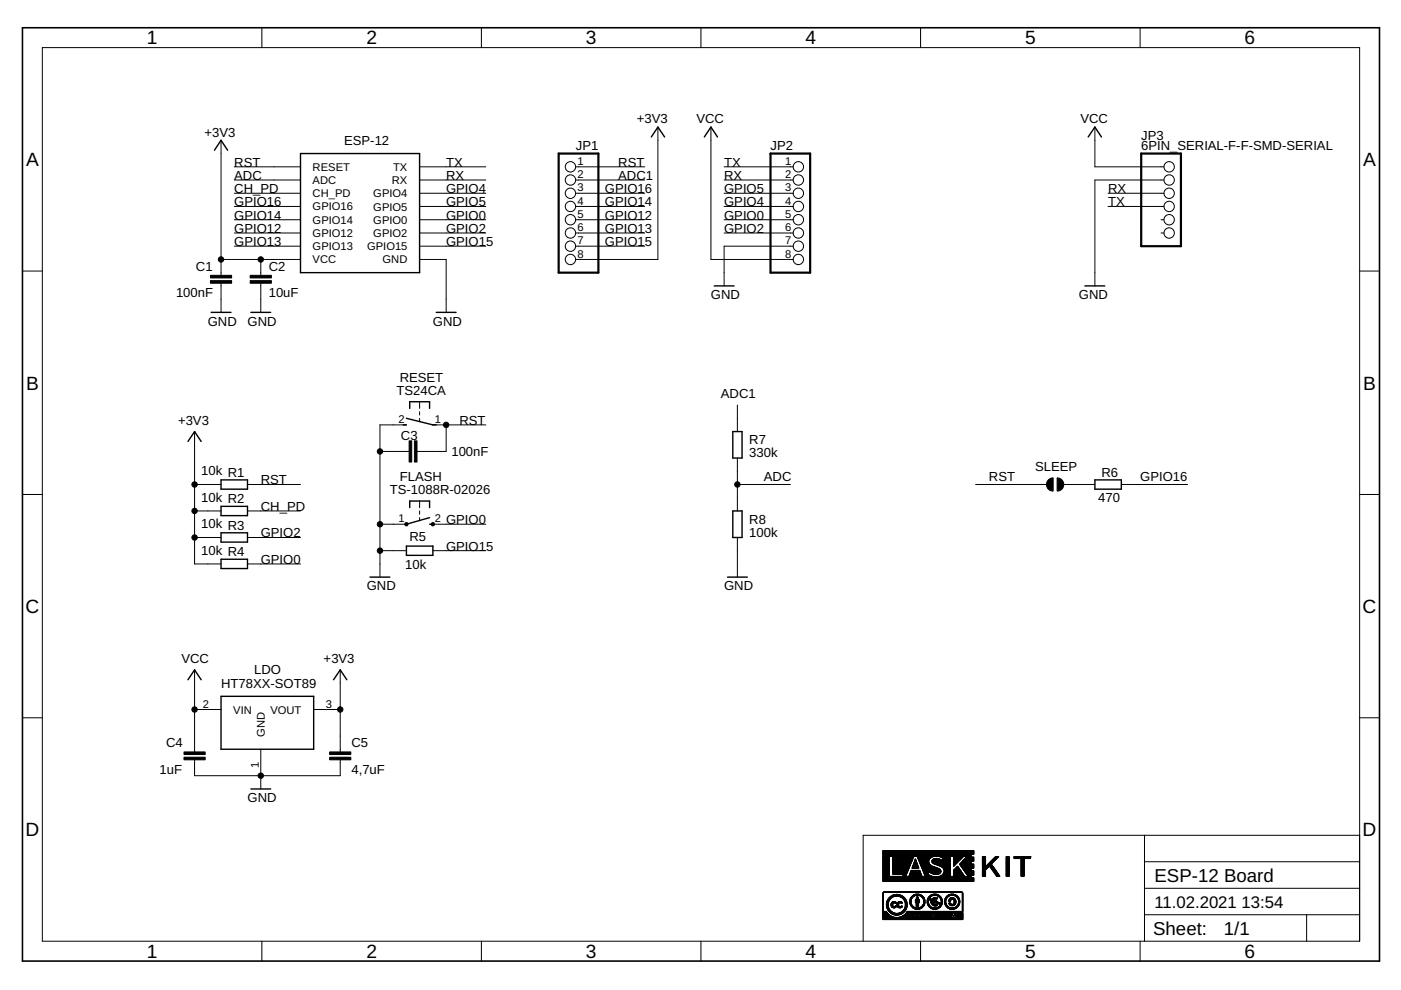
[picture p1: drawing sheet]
<svg xmlns="http://www.w3.org/2000/svg" width="297mm" height="210mm" viewBox="0 0 297 210" stroke-linecap="round" stroke-linejoin="round" font-family="sans-serif">
<defs><g id="words">
<g font-size="4.1">
<text x="31.1" y="9.4">1</text>
<text x="77.7" y="9.4">2</text>
<text x="124.2" y="9.4">3</text>
<text x="170.8" y="9.4">4</text>
<text x="217.3" y="9.4">5</text>
<text x="263.9" y="9.4">6</text>
<text x="5.5" y="35.2">A</text>
<text x="289" y="35.2">A</text>
<text x="5.5" y="82.6">B</text>
<text x="289" y="82.6">B</text>
<text x="5.4" y="130">C</text>
<text x="288.9" y="130">C</text>
<text x="5.4" y="177.3">D</text>
<text x="288.9" y="177.3">D</text>
<text x="31.1" y="203.1">1</text>
<text x="77.7" y="203.1">2</text>
<text x="124.2" y="203.1">3</text>
<text x="170.8" y="203.1">4</text>
<text x="217.3" y="203.1">5</text>
<text x="263.9" y="203.1">6</text>
</g>
<g font-size="4">
<text x="244.8" y="186.9">ESP-12 Board</text>
<text x="244.5" y="198.3">Sheet:</text>
<text x="259.5" y="198.2">1/1</text>
</g>
<g font-size="3.6">
<text x="244.8" y="192.5">11.02.2021</text>
<text x="263.2" y="192.5">13:54</text>
</g>
<g font-size="2.8">
<text x="43.4" y="29">+3V3</text>
<text x="135" y="26.1">+3V3</text>
<text x="147.7" y="26.1">VCC</text>
<text x="229.1" y="26.1">VCC</text>
<text x="242" y="29.6">JP3</text>
<text x="49.7" y="35.4">RST</text>
<text x="73" y="30.7">ESP-12</text>
<text x="94.6" y="35.4">TX</text>
<text x="122.1" y="31.9">JP1</text>
<text x="131.1" y="35.4">RST</text>
<text x="153.5" y="35.4">TX</text>
<text x="163.4" y="31.9">JP2</text>
<text x="242" y="31.7">6PIN_SERIAL-F-F-SMD-SERIAL</text>
<text x="49.7" y="38.2">ADC</text>
<text x="49.7" y="41">CH_PD</text>
<text x="94.6" y="38.2">RX</text>
<text x="94.6" y="41">GPIO4</text>
<text x="128.3" y="41">GPIO16</text>
<text x="131.1" y="38.2">ADC1</text>
<text x="153.5" y="38.2">RX</text>
<text x="153.5" y="41">GPIO5</text>
<text x="234.9" y="41">RX</text>
<text x="49.7" y="46.6">GPIO14</text>
<text x="49.7" y="43.8">GPIO16</text>
<text x="94.6" y="43.8">GPIO5</text>
<text x="94.6" y="46.6">GPIO0</text>
<text x="128.3" y="46.6">GPIO12</text>
<text x="128.3" y="43.8">GPIO14</text>
<text x="153.5" y="43.8">GPIO4</text>
<text x="153.5" y="46.6">GPIO0</text>
<text x="234.9" y="43.8">TX</text>
<text x="49.7" y="52.2">GPIO13</text>
<text x="49.7" y="49.4">GPIO12</text>
<text x="94.6" y="49.4">GPIO2</text>
<text x="94.6" y="52.2">GPIO15</text>
<text x="128.3" y="49.4">GPIO13</text>
<text x="128.3" y="52.2">GPIO15</text>
<text x="153.5" y="49.4">GPIO2</text>
<text x="41.5" y="57.4">C1</text>
<text x="57" y="57.4">C2</text>
<text x="37.3" y="63">100nF</text>
<text x="57" y="63">10uF</text>
<text x="150.7" y="63.4">GND</text>
<text x="228.8" y="63.4">GND</text>
<text x="44.1" y="69">GND</text>
<text x="52.5" y="69">GND</text>
<text x="91.8" y="69">GND</text>
<text x="84.1" y="83.8">TS24CA</text>
<text x="84.8" y="81">RESET</text>
<text x="152.8" y="84.5">ADC1</text>
<text x="37.7" y="90.1">+3V3</text>
<text x="85" y="93.2">C3</text>
<text x="97.4" y="90.1">RST</text>
<text x="158.8" y="94.2">R7</text>
<text x="42.7" y="100.8">10k R1</text>
<text x="95.7" y="96.7">100nF</text>
<text x="158.9" y="97">330k</text>
<text x="219.5" y="99.9">SLEEP</text>
<text x="233.5" y="101.1">R6</text>
<text x="42.7" y="106.4">10k R2</text>
<text x="55.3" y="102.7">RST</text>
<text x="82.7" y="104.8">TS-1088R-02026</text>
<text x="84.8" y="102">FLASH</text>
<text x="162" y="102">ADC</text>
<text x="209.7" y="102">RST</text>
<text x="232.8" y="106.4">470</text>
<text x="241.8" y="102">GPIO16</text>
<text x="42.7" y="112">10k R3</text>
<text x="55.3" y="114">GPIO2</text>
<text x="55.3" y="108.3">CH_PD</text>
<text x="94.6" y="111.1">GPIO0</text>
<text x="158.8" y="111">R8</text>
<text x="158.9" y="113.8">100k</text>
<text x="42.7" y="117.6">10k R4</text>
<text x="55.3" y="119.6">GPIO0</text>
<text x="86.8" y="114.8">R5</text>
<text x="94.6" y="116.8">GPIO15</text>
<text x="77.7" y="125.2">GND</text>
<text x="85.9" y="120.7">10k</text>
<text x="153.5" y="125.2">GND</text>
<text x="38.4" y="140.6">VCC</text>
<text x="53.9" y="143">LDO</text>
<text x="68.6" y="140.6">+3V3</text>
<text x="46.9" y="145.8">HT78XX-SOT89</text>
<text x="35.2" y="158.4">C4</text>
<text x="74.5" y="158.4">C5</text>
<text x="33.8" y="164.1">1uF</text>
<text x="74.5" y="164.1">4,7uF</text>
<text x="52.5" y="170.1">GND</text>
</g>
<g font-size="2.4">
<text x="122.4" y="35">1</text>
<text x="166.5" y="35">1</text>
<text x="66.3" y="36.2">RESET</text>
<text x="66.3" y="39">ADC</text>
<text x="66.3" y="41.8">CH_PD</text>
<text x="79.2" y="41.8">GPIO4</text>
<text x="83.1" y="39">RX</text>
<text x="83.3" y="36.2">TX</text>
<text x="122.4" y="37.8">2</text>
<text x="122.4" y="40.6">3</text>
<text x="166.5" y="37.8">2</text>
<text x="166.5" y="40.6">3</text>
<text x="66.3" y="44.6">GPIO16</text>
<text x="66.3" y="47.4">GPIO14</text>
<text x="79.2" y="47.4">GPIO0</text>
<text x="79.2" y="44.6">GPIO5</text>
<text x="122.4" y="43.4">4</text>
<text x="122.4" y="46.2">5</text>
<text x="166.5" y="43.4">4</text>
<text x="166.5" y="46.2">5</text>
<text x="66.3" y="50.2">GPIO12</text>
<text x="66.3" y="53">GPIO13</text>
<text x="77.8" y="53.1">GPIO15</text>
<text x="79.2" y="50.2">GPIO2</text>
<text x="122.4" y="49">6</text>
<text x="122.4" y="51.8">7</text>
<text x="166.5" y="49">6</text>
<text x="166.5" y="51.8">7</text>
<text x="66.3" y="55.9">VCC</text>
<text x="81.1" y="55.9">GND</text>
<text x="122.4" y="54.6">8</text>
<text x="166.5" y="54.6">8</text>
<text x="84.5" y="89.7">2</text>
<text x="92.2" y="89.7">1</text>
<text x="84.5" y="110.8">1</text>
<text x="92.2" y="110.8">2</text>
<text x="43" y="150">2</text>
<text x="49.4" y="151.3">VIN</text>
<text x="57.3" y="151.3">VOUT</text>
<text x="69.1" y="150">3</text>
<text x="56.1" y="156.3" transform="rotate(-90 56.1 156.3)">GND</text>
<text x="54.9" y="162.8" transform="rotate(-90 54.9 162.8)">1</text>
</g>
</g></defs>
<g fill="#000" stroke="#000" stroke-width=".21">
<path d="M44.6 59.5h4.5v.5h-4.5zM44.6 58.4h4.5v.5h-4.5zM53 59.5h4.5v.5h-4.5zM53 58.4h4.5v.5h-4.5zM86.7 93.5h.6v4.5h-.6zM87.9 93.5h.5v4.5h-.5zM39 159.4h4.5v.6h-4.5zM69.9 159.4h4.5v.6h-4.5zM39 160.5h4.5v.6h-4.5zM69.9 160.5h4.5v.6h-4.5zM187.2 194.9h17zM187.2 194.8l17 .1z"/>
<path d="M187.2 194.8h17zM187.2 194.7l17 .1zM187.2 194.7h17zM187.2 194.6l17 .1zM187.2 194.6h6.4zM187.2 194.5l6.4 .1zM187.2 194.5h2.6zM187.2 194.4l2.3 .1zM187.2 194.4h2.2zM187.2 194.4h2.1zM187.2 194.3l2 .1zM187.2 194.3h1.9z"/>
<path d="M187.2 194.2l1.8 .1zM187.2 194.2h1.7zM187.2 194.1l1.6 .1zM187.2 194.1h1.6zM187.2 194.1h1.5zM187.2 194l1.5 .1zM187.2 194h1.4zM187.2 194h1.3zM187.2 193.9l1.3 .1zM187.2 193.9h1.2zM187.2 193.8l1.2 .1zM187.2 193.8h1.2z"/>
<path d="M187.2 193.7l1.1 .1zM187.2 193.7h1.1zM187.2 193.7h1zM187.2 193.6l1 .1zM187.2 193.6h1zM187.2 193.5l.9 .1zM187.2 193.5h.9zM187.2 193.4l.9 .1zM187.2 193.4h.8zM187.2 193.3l.8 .1zM187.2 193.3h.7zM187.2 193.2l.7 .1z"/>
<path d="M187.2 193.2h.1zM187.2 193.1l.1 .1zM187.2 193.1h.1zM187.2 193l.1 .1zM187.2 193h.1zM187.2 192.9l.1 .1zM187.2 192.9h.1zM187.2 192.8l.1 .1zM187.2 192.8h.1zM187.2 192.7l.1 .1zM187.2 192.7h.1zM187.2 192.6l.1 .1z"/>
<path d="M187.2 192.6h.1zM187.2 192.5l.1 .1zM187.2 192.5h.1zM187.2 192.4l.1 .1zM187.2 192.4h.1zM187.2 192.3l.1 .1zM187.2 192.3h.1zM187.2 192.2l.1 .1zM187.2 192.2h.1zM187.2 192.1l.1 .1zM187.2 192.1h.1zM187.2 192l.1 .1z"/>
<path d="M187.2 192h.1zM187.2 191.9l.1 .1zM187.2 191.9h.1zM187.2 191.8l.1 .1zM187.2 191.8h.1zM187.2 191.7l.1 .1zM187.2 191.7h.1zM187.2 191.6l.1 .1zM187.2 191.6h.1zM187.2 191.5l.1 .1zM187.2 191.5h.1zM187.2 191.4l.1 .1z"/>
<path d="M187.2 191.4h.1zM187.2 191.3l.1 .1zM187.2 191.3h.1zM187.2 191.2l.1 .1zM187.2 191.2h.1zM187.2 191.1l.1 .1zM187.2 191.1h.1zM187.2 191l.1 .1zM187.2 191h.1zM187.2 190.9l.1 .1zM187.2 190.9h.1zM187.2 190.8l.1 .1z"/>
<path d="M187.2 190.8h.1zM187.2 190.7l.1 .1zM187.2 190.7h.1zM187.2 190.6l.1 .1zM187.2 190.6h.1zM187.2 190.5l.1 .1zM187.2 190.5h.1zM187.2 190.4l.1 .1zM187.2 190.4h.1zM187.2 190.3l.1 .1zM187.2 190.3h.1zM187.2 190.2l.1 .1z"/>
<path d="M187.2 190.2h.1zM187.2 190.1l.1 .1zM187.2 190.1h.1zM187.2 190l.1 .1zM187.2 190h.1zM187.2 189.9l.1 .1zM187.2 189.9h.1zM187.2 189.8l.1 .1zM187.2 189.8h.1zM187.2 189.7l.1 .1zM187.2 189.7h.1zM187.2 189.6l.1 .1z"/>
<path d="M187.2 189.6h.1zM187.2 189.5l.1 .1zM187.2 189.5h.1zM187.2 189.4l.1 .1zM187.2 189.4h.1zM187.2 189.3l.1 .1zM187.2 186.9h19.3zM187.2 186.8h19.3zM187.2 186.7h19.3zM187.2 186.6l19.3 .1zM187.2 186.6h19.3zM187.2 186.5l19.3 .1z"/>
<path d="M187.2 186.5h19.3zM187.2 186.4l19.3 .1zM187.2 186.4h19.3zM187.2 186.3l19.3 .1zM187.2 186.2l19.3 .1zM187.2 186.2h19.3zM187.2 186.1l19.3 .1zM187.2 186.1h18.8zM187.2 185.8h10.6zM187.2 185.8h1.4zM187.2 185.7h1.4zM187.2 185.6l1.4 .1z"/>
<path d="M187.2 185.6h1.4zM187.2 185.5l1.4 .1zM187.2 185.5h1.4zM187.2 185.4l1.4 .1zM187.2 185.4h1.4zM187.2 185.3l1.4 .1zM187.2 185.3h1.4zM187.2 185.2h1.4zM187.2 185.1l1.4 .1zM187.2 185.1h1.4zM187.2 185l1.4 .1zM187.2 185h1.4z"/>
<path d="M187.2 184.9l1.4 .1zM187.2 184.9h1.4zM187.2 184.8h1.4zM187.2 184.7h1.4zM187.2 184.6l1.4 .1zM187.2 184.6h1.4zM187.2 184.5l1.4 .1zM187.2 184.5h1.4zM187.2 184.4l1.4 .1zM187.2 184.4h1.4zM187.2 184.3l1.4 .1zM187.2 184.3h1.4z"/>
<path d="M187.2 184.2h1.4zM187.2 184.1l1.4 .1zM187.2 184.1h1.4zM187.2 184l1.4 .1zM187.2 184h1.4zM187.2 183.9l1.4 .1zM187.2 183.9h1.4zM187.2 183.8l1.4 .1zM187.2 183.8h1.4zM187.2 183.7h1.4zM187.2 183.6l1.4 .1zM187.2 183.6h1.4z"/>
<path d="M187.2 183.5l1.4 .1zM187.2 183.5h1.4zM187.2 183.4l1.4 .1zM187.2 183.4h1.4zM187.2 183.3l1.4 .1zM187.2 183.3h1.4zM187.2 183.2h1.4zM187.2 183.1h1.4zM187.2 183l1.4 .1zM187.2 183h1.4zM187.2 182.9l1.4 .1zM187.2 182.9h1.4z"/>
<path d="M187.2 182.8l1.4 .1zM187.2 182.8h1.4zM187.2 182.7l1.4 .1zM187.2 182.6l1.4 .1zM187.2 182.6h1.4zM187.2 182.5l1.4 .1zM187.2 182.5h1.4zM187.2 182.4l1.4 .1zM187.2 182.4h1.4zM187.2 182.3l1.4 .1zM187.2 182.3h1.4zM187.2 182.2h1.4z"/>
<path d="M187.2 182.1h1.4zM187.2 182h1.4zM187.2 181.9l1.4 .1zM187.2 181.9h1.4zM187.2 181.8l1.4 .1zM187.2 181.8h1.4zM187.2 181.7l1.4 .1zM187.2 181.7h1.4zM187.2 181.6l1.4 .1zM187.2 181.2h18.8zM187.2 181.1h19.3zM187.2 181h19.3z"/>
<path d="M187.2 180.9l19.3 .1zM187.2 180.9h19.3zM187.2 180.8l19.3 .1zM187.2 180.8h19.3zM187.2 180.7l19.3 .1zM187.2 180.7h19.3zM187.2 180.6l19.3 .1zM187.2 180.6h19.3zM187.2 180.5l19.3 .1zM187.2 180.4l19.3 .1zM187.2 180.4h19.3zM187.2 180.3l19.3 .1z"/>
<path d="M187.2 186l18.7 .1zM187.2 186h18.7zM187.2 185.9h18.7zM187.2 185.9h11.1zM187.2 181.5l10.9 .1zM187.2 181.5h18.7zM187.2 181.4l18.7 .1zM187.2 181.4h18.7zM187.2 181.3l18.7 .1zM187.2 181.3h18.7zM187.2 181.2l18.7 .1zM187.2 194.9l16.9 .1z"/>
<path d="M187.2 189.3h.1zM187.2 189.2l.1 .1zM187.3 189.2h.1zM187.3 189.1l16.8 .1zM187.3 189.1h16.7zM187.4 189.1h16.5zM187.9 192.1h.4zM187.9 192l.4 .1zM187.9 192h.4zM187.9 191.9l.4 .1zM187.9 191.9h.4zM187.9 191.8l.4 .1z"/>
<path d="M187.9 191.8h.4zM187.9 191.7l.4 .1zM187.9 191.7h.4zM187.9 191.6l.4 .1zM187.9 191.6h.4zM187.9 191.5l.4 .1zM187.9 191.5h.4zM188 192.3h.4zM188 192.2l.4 .1zM188 192.2h.4zM188 192.1l.4 .1zM188 191.5h.4z"/>
<path d="M188 191.4l.4 .1zM188 191.4h.4zM188 191.3l.4 .1zM188 191.3h.4zM188 192.5h.4zM188 192.4l.4 .1zM188 192.4h.4zM188 192.3l.4 .1zM188 191.2l.4 .1zM188 191.2h.4zM188 191.1l.4 .1zM188.1 192.6h.4z"/>
<path d="M188.1 192.5l.3 .1zM188.1 191.1h.3zM188.1 191l.4 .1zM188.1 192.7h.4zM188.1 192.6l.4 .1zM188.1 191h.4zM188.1 190.9l.4 .1zM188.1 190.9h.4zM188.2 192.8h.4zM188.2 192.7l.4 .1zM188.2 190.9h.4zM188.2 190.8l.4 .1z"/>
<path d="M188.2 192.8l.5 .1zM188.2 190.8h.4zM188.2 190.7l.5 .1zM188.2 192.9l.5 .1zM188.2 192.9h.5zM188.2 190.7h.5zM188.3 193h.4zM188.3 190.6l.4 .1zM188.3 190.6h.4zM188.3 193.1h.5zM188.3 193l.5 .1zM188.3 190.6h.5z"/>
<path d="M188.4 193.1h.5zM188.4 190.5l.4 .1zM188.4 190.5h.5zM188.4 193.1l.5 .1zM188.4 190.4l.5 .1zM188.4 193.2h.6zM188.4 190.4h.6zM188.5 193.2l.5 .1zM188.5 190.4h.5zM188.5 193.3h.6zM188.5 190.3l.6 .1zM188.6 193.4h.6z"/>
<path d="M188.6 193.3l.5 .1zM188.6 190.3h.5zM188.6 190.2l.6 .1zM188.7 193.4h.6zM188.7 190.2h.6zM188.7 193.4l.6 .1zM188.7 193.5h.7zM188.7 190.1l.7 .1zM188.8 193.5l.7 .1zM188.8 190.1h.7zM188.8 193.6h.9zM188.8 190l.9 .1z"/>
<path d="M188.9 193.6l1 .1zM188.9 192l.4 .1zM188.9 192h.4zM188.9 191.9l.4 .1zM188.9 191.9h.4zM188.9 191.8l.4 .1zM188.9 191.8h.4zM188.9 191.7l.4 .1zM188.9 191.7h.4zM188.9 191.6l.4 .1zM188.9 191.6h.4zM188.9 190h1.1z"/>
<path d="M188.9 193.7h2.4zM188.9 189.9l2.4 .1zM189 192.1l.4 .1zM189 192.1h.3zM189 191.5l.3 .1zM189 191.5h.3zM189 191.5h.4zM189 192.2l1.1 .1zM189 192.2h.4zM189 191.4l.5 .1zM189 193.7h2.3zM189 189.9h2.3z"/>
<path d="M189 192.3h1zM189 191.4h1.1zM189 191.3l1 .1zM189.1 193.7l2.1 .1zM189.1 189.9h2.1zM189.1 192.3h.9zM189.1 191.3h.9zM189.1 192.3l.8 .1zM189.1 193.8h2zM189.1 189.8l2 .1zM189.2 192.4h.7zM189.2 191.2l.7 .1z"/>
<path d="M189.2 181.6l4.6 .1zM189.2 191.2h.7zM189.2 193.8l1.8 .1zM189.2 189.8h1.8zM189.2 185.3h3.1zM189.2 185.2h3.1zM189.2 185.1l3.1 .1zM189.2 185.1h3.1zM189.2 185l3.1 .1zM189.2 184.8h3.2zM189.2 184.7h3.3zM189.2 184.6l3.3 .1z"/>
<path d="M189.2 184.6h3.3zM189.2 184.5l3.3 .1zM189.2 184.5h3.3zM189.2 184.4l3.4 .1zM189.2 184.4h3.4zM189.2 184.3l3.5 .1zM189.2 184.3h3.5zM189.2 184.2h3.5zM189.2 184.1l3.5 .1zM189.2 184.1h3.5zM189.2 184l3.6 .1zM189.2 184h3.6z"/>
<path d="M189.2 183.9l3.6 .1zM189.2 183.9h3.6zM189.2 183.8l3.6 .1zM189.2 183.8h3.7zM189.2 183.7h3.7zM189.2 183.6l3.7 .1zM189.2 183.5h3.8zM189.2 183.4l3.8 .1zM189.2 183.4h3.8zM189.2 183.3l3.8 .1zM189.2 183.3h3.8zM189.2 183.2h3.9z"/>
<path d="M189.2 183.1h3.9zM189.2 183l4 .1zM189.2 183h4zM189.2 182.9l4 .1zM189.2 182.9h4zM189.2 182.8l4.1 .1zM189.2 182.8h4.1zM189.2 182.7l4.1 .1zM189.2 182.6l4.1 .1zM189.2 182.6h4.1zM189.2 182.5l4.2 .1zM189.2 182.5h4.2z"/>
<path d="M189.2 182.4l4.2 .1zM189.2 182.4h4.2zM189.2 182.3l4.2 .1zM189.2 182.3h4.3zM189.2 182.2h4.3zM189.2 182.1h4.3zM189.2 182h4.4zM189.2 181.9l4.4 .1zM189.2 181.9h4.4zM189.2 181.7l4.5 .1zM189.2 181.7h4.5zM189.3 192.4l.5 .1z"/>
<path d="M189.3 185.3l2.9 .1zM189.3 185h3.1zM189.3 184.9l3.1 .1zM189.3 184.9h3.1zM189.3 183.6h3.6zM189.3 183.5l3.6 .1zM189.3 181.8l4.4 .1zM189.3 181.8h4.4zM189.3 191.2h.5zM189.3 193.9h1.6zM189.4 189.7l1.5 .1zM189.4 192.5h.3z"/>
<path d="M189.4 193.9l1.4 .1zM189.5 189.7h1.3zM189.6 194h1zM189.7 191.4l.4 .1zM189.7 189.7h.9zM189.7 192.2h.4zM189.7 191.5h.3zM189.8 192.1l.2 .1zM189.8 192.1h.2zM189.8 191.5h.1zM189.8 194h.6zM190 189.6l.3 .1z"/>
<path d="M190.2 192h.3zM190.2 191.9l.3 .1zM190.2 191.9h.3zM190.2 191.8l.3 .1zM190.2 191.8h.3zM190.2 191.7l.3 .1zM190.2 191.7h.3zM190.2 191.6l.3 .1zM190.2 192.1h.4zM190.2 192l.4 .1zM190.2 191.6h.3zM190.2 191.5l.4 .1z"/>
<path d="M190.2 191.5h.4zM190.2 192.2h.5zM190.2 192.1l.4 .1zM190.2 191.4l.5 .1zM190.3 192.3h1zM190.3 192.2l1 .1zM190.3 191.4h1zM190.3 190h1.1zM190.3 191.3l1 .1zM190.4 193.6l1 .1zM190.4 192.3l.8 .1zM190.4 191.3h.9z"/>
<path d="M190.4 191.2l.8 .1zM190.5 192.4h.6zM190.5 194.5h3.1zM190.5 191.2h.6zM190.5 192.4l.6 .1zM190.6 191.2h.5zM190.6 190l.8 .1zM190.6 193.6h.8zM190.7 194.4l2.9 .1zM190.7 192.5h.2zM190.7 190.1h.8zM190.8 193.5l.7 .1z"/>
<path d="M190.8 193.5h.8zM190.8 190.1l.8 .1zM190.9 194.4h2.7zM190.9 193.4l.7 .1zM190.9 190.2h.7zM191 192.2h.3zM191 191.4l.3 .1zM191 194.4h2.6zM191 193.4h.6zM191 191.5h.3zM191 190.2h.6zM191.1 192.1l.2 .1z"/>
<path d="M191.1 191.5h.1zM191.1 194.3l2.5 .1zM191.1 193.4h.6zM191.1 192.1h.2zM191.1 190.2l.6 .1zM191.1 190.3h.6zM191.2 193.3l.5 .1zM191.2 194.3h2.4zM191.2 193.3h.6zM191.2 190.3l.6 .1zM191.3 193.2l.5 .1zM191.3 190.4h.5z"/>
<path d="M191.3 194.2l2.3 .1zM191.3 193.2h.6zM191.3 190.4h.6zM191.3 194.2h2.3zM191.3 190.4l.6 .1zM191.4 193.1l.5 .1zM191.4 194.1l2.2 .1zM191.4 193.1h.5zM191.4 190.5h.5zM191.4 185.6l.7 .1zM191.4 185.6h.7zM191.5 185.8h.5z"/>
<path d="M191.5 185.7h.5zM191.5 185.5l.7 .1zM191.5 185.5h.7zM191.5 185.4l.7 .1zM191.5 185.4h.7zM191.5 193.1h.4zM191.5 190.6h.5zM191.5 190.5l.4 .1zM191.5 194.1h2.1zM191.5 193l.5 .1zM191.5 193h.5zM191.6 194.1h2z"/>
<path d="M191.6 192.9l.4 .1zM191.6 190.6l.4 .1zM191.6 192.9h.5zM191.6 190.7h.5zM191.6 194l2 .1zM191.6 192.8l.5 .1zM191.6 190.8h.5zM191.6 190.7l.5 .1zM191.7 194h1.9zM191.7 192.8h.4zM191.7 190.8l.4 .1zM191.7 192.7l.5 .1z"/>
<path d="M191.7 192.7h.5zM191.7 190.9h.5zM191.8 193.9l1.8 .1zM191.8 192.6l.4 .1zM191.8 192.6h.4zM191.8 191h.4zM191.8 190.9l.4 .1zM191.8 192.5l.4 .1zM191.8 191.1h.4zM191.8 191l.4 .1zM191.9 193.9h1.7zM191.9 192.5h.3z"/>
<path d="M191.9 192.4l.3 .1zM191.9 192.4h.4zM191.9 191.2h.4zM191.9 191.2h.3zM191.9 191.1l.3 .1zM191.9 193.8l1.7 .1zM191.9 192.3l.4 .1zM191.9 192.3h.4zM191.9 192.2l.4 .1zM191.9 191.4h.4zM191.9 191.3l.4 .1zM191.9 191.3h.4z"/>
<path d="M191.9 191.2l.4 .1zM191.9 193.8h1.7zM191.9 192.2h.4zM191.9 192.1l.4 .1zM191.9 192.1h.4zM191.9 192l.4 .1zM191.9 192h.4zM191.9 191.9l.4 .1zM191.9 191.9h.4zM191.9 191.8l.4 .1zM191.9 191.8h.4zM191.9 191.7l.4 .1z"/>
<path d="M191.9 191.7h.4zM191.9 191.6l.4 .1zM191.9 191.6h.4zM191.9 191.5l.4 .1zM191.9 191.5h.4zM191.9 191.4l.4 .1zM192 193.7l1.6 .1zM192 193.7h1.6zM192.1 193.6l12 .1zM192.1 193.6h12zM192.2 193.5l11.9 .1zM192.2 193.5h11.9z"/>
<path d="M192.2 193.4l11.9 .1zM192.2 193.4h11.9zM192.3 193.4h11.8zM192.3 193.3l11.8 .1zM192.3 193.3h11.8zM192.3 193.2l11.8 .1zM192.7 185.8h2.8zM192.7 185.7h2.7zM192.8 185.6l2.6 .1zM192.8 185.6h2.6zM192.8 185.5l2.6 .1zM192.8 185.5h2.6z"/>
<path d="M192.8 185.4l2.6 .1zM192.8 185.4h2.5zM192.9 191.4h.3zM192.9 191.3l.3 .1zM192.9 191.3h.3zM192.9 191.2l.3 .1zM192.9 191.2h.3zM192.9 191.1l.3 .1zM192.9 191.1h.3zM192.9 191l.3 .1zM192.9 191h.3zM192.9 190.9l.3 .1z"/>
<path d="M192.9 185.3l2.4 .1zM192.9 185.3h2.4zM192.9 191.6h.3zM192.9 191.5l.3 .1zM192.9 191.5h.3zM192.9 191.4l.3 .1zM192.9 190.9h.3zM192.9 190.8l.3 .1zM192.9 190.8h.3zM192.9 190.7l.3 .1zM192.9 185.2h2.4zM192.9 185.1l2.4 .1z"/>
<path d="M192.9 185.1h2.3zM193 191.7h.3zM193 191.6l.3 .1zM193 190.7h.2zM193 190.6l.3 .1zM193 190.6h.3zM193 191.8h.3zM193 191.7l.3 .1zM193 190.5l.3 .1zM193 190.5h.3zM193 185l2.2 .1zM193 185h2.2z"/>
<path d="M193 184.9l2.2 .1zM193 191.9h.4zM193 191.8l.3 .1zM193 190.4l.3 .1zM193 190.4h.4zM193 184.9h2.2zM193.1 184.8h2zM193.1 192h.3zM193.1 191.9l.3 .1zM193.1 190.4h.3zM193.1 184.7h2zM193.1 184.6l2 .1z"/>
<path d="M193.1 192h.4zM193.1 190.3l.3 .1zM193.1 190.3h.4zM193.2 192.1h.3zM193.2 192l.3 .1zM193.2 190.2l.3 .1zM193.2 184.6h1.8zM193.2 184.5l1.8 .1zM193.2 192.1l.4 .1zM193.2 190.2h.3zM193.2 190.2h.4zM193.3 192.2h.3z"/>
<path d="M193.3 190.1l.3 .1zM193.3 192.2l.4 .1zM193.3 190.1h.4zM193.3 192.3h.4zM193.3 190l.5 .1zM193.3 184l1.5 .1zM193.4 192.3h.4zM193.4 190h.4zM193.4 184h1.4zM193.4 183.9l1.4 .1zM193.4 192.3l.4 .1zM193.4 189.9l.5 .1z"/>
<path d="M193.4 183.9h1.4zM193.4 183.8l1.4 .1zM193.4 183.8h1.3zM193.5 192.4h.4zM193.5 189.9h.5zM193.5 192.4l.5 .1zM193.5 189.9h.6zM193.5 183.7h1.2zM193.5 183.6l1.2 .1zM193.5 183.6h1.1zM193.5 192.5h.7zM193.5 183.5l1.1 .1z"/>
<path d="M193.5 183.5h1.1zM193.6 189.8l.7 .1zM193.6 192.5l1.8 .1zM193.6 189.8h1.7zM193.6 183.4l1 .1zM193.6 183.4h1zM193.6 183.3l.9 .1zM193.7 192.6h1.6zM193.7 183.3h.8zM193.7 183.2h.8zM193.7 189.7l1.6 .1zM193.7 183.1h.8z"/>
<path d="M193.7 183l.7 .1zM193.8 183h.6zM193.8 182.9l.6 .1zM193.8 194.4h.3zM193.8 194.3l.3 .1zM193.8 194.3h.3zM193.8 194.2l.3 .1zM193.8 194h.3zM193.8 193.9l.3 .1zM193.8 193.9h.2zM193.8 189.7h1.4zM193.8 182.9h.6z"/>
<path d="M193.8 192.6l1.4 .1zM193.8 182.8l.6 .1zM193.8 182.8h.6zM193.8 182.7l.5 .1zM193.9 189.7h1.2zM193.9 182.6l.4 .1zM193.9 182.6h.4zM193.9 182.5l.4 .1zM193.9 192.7h1.2zM193.9 182.5h.4zM193.9 182.4l.4 .1zM193.9 182.4h.3z"/>
<path d="M194 189.6l1 .1zM194 182.3l.2 .1zM194 182.3h.2zM194 182.2h.2zM194 192.7l1 .1zM194.1 193.7h.3zM194.1 191.4h.8zM194.1 191.3l.8 .1zM194.1 191.3h.8zM194.1 191.2l.8 .1zM194.1 191.2h.8zM194.1 191.1l.8 .1z"/>
<path d="M194.1 191.1h.8zM194.1 191l.8 .1zM194.1 191h.8zM194.1 190.9l.8 .1zM194.1 190.9h.8zM194.1 190.8l.8 .1zM194.1 190.8h.8zM194.1 190.7l.8 .1zM194.1 190.7h.8zM194.1 190.6l.7 .1zM194.1 189.6h.7zM194.2 194.6h.5z"/>
<path d="M194.2 192.8h.6zM194.2 193.7h.2zM194.2 192.2h.6zM194.2 192.1l.6 .1zM194.2 192.1h.6zM194.2 192l.6 .1zM194.2 192h.6zM194.2 191.9l.6 .1zM194.2 191.9h.6zM194.2 191.8l.6 .1zM194.2 191.8h.6zM194.2 191.7l.6 .1z"/>
<path d="M194.2 191.7h.6zM194.2 191.6l.6 .1zM194.2 191.6h.6zM194.2 191.5l.6 .1zM194.2 191.5h.6zM194.2 191.4l.6 .1zM194.3 194.1h.3zM194.3 193.7l.1 .1zM194.3 190.4h.4zM194.3 190.3l.4 .1zM194.3 190.3h.4zM194.3 190.2l.4 .1z"/>
<path d="M194.3 194.5l.4 .1zM194.3 194.5h.4zM194.3 194.1l.4 .1zM194.3 194l.3 .1zM194.3 194h.2zM194.3 193.9l.2 .1zM194.3 193.9h.2zM194.3 193.8l.2 .1zM194.3 190.5h.3zM194.3 190.4l.4 .1zM194.3 190.2h.4zM194.4 194.4l.3 .1z"/>
<path d="M194.4 194.4h.3zM194.4 194.3l.3 .1zM194.4 194.3h.3zM194.4 194.2l.3 .1zM194.4 194.2h.3zM194.4 190.2h.2zM194.4 190.5l.1 .1zM194.4 181.6l3.5 .1zM194.5 181.7l3.1 .1zM194.5 181.7h3.2zM194.5 181.8l2.9 .1zM194.5 181.8h3z"/>
<path d="M194.6 181.9l2.7 .1zM194.6 181.9h2.7zM194.6 182h2.6zM194.6 182.1h2.5zM194.7 193.7h.3zM194.7 193.7h.4zM194.7 182.2h2.3zM194.7 193.8h.3zM194.7 193.7l.3 .1zM194.7 189.8l.7 .1zM194.7 182.2h2.4zM194.8 193.8l.2 .1z"/>
<path d="M194.8 182.4h2.2zM194.8 182.3l2.2 .1zM194.8 182.3h2.2zM194.8 193.9h.1zM194.8 182.5h2.1zM194.8 182.4l2.2 .1zM194.8 192.5h.7zM194.9 182.6l2 .1zM194.9 182.6h2zM194.9 182.5l2 .1zM194.9 189.9h.6zM194.9 182.8h2z"/>
<path d="M194.9 182.7l2 .1zM195 194.6h2.2zM195 194.5l2.2 .1zM195 194.5h2.2zM195 194.4l2.2 .1zM195 194.4h2.2zM195 194.3l2.2 .1zM195 194.3h2.2zM195 192.4l.5 .1zM195 182.9l2 .1zM195 182.9h2zM195 182.8l2 .1z"/>
<path d="M195 194.2l2.2 .1zM195 194.2h2.2zM195 189.9h.6zM195 183l2 .1zM195 183h2zM195.1 194.1l2.1 .1zM195.1 194.1h2.1zM195.1 192.4h.5zM195.1 183.2h2zM195.1 183.1h1.9zM195.1 194l2.1 .1zM195.1 194h2.1z"/>
<path d="M195.1 192.3l.5 .1zM195.1 189.9l.5 .1zM195.1 183.3l2.2 .1zM195.2 183.3h2zM195.2 194h2zM195.2 193.9l2 .1zM195.2 190h.4zM195.2 183.5h2.3zM195.2 183.4l2.2 .1zM195.2 183.4h2.1zM195.2 193.9h2zM195.2 192.3h.4z"/>
<path d="M195.2 183.5l2.3 .1zM195.3 193.8l1.9 .1zM195.3 193.8h1.9zM195.3 190l.4 .1zM195.3 183.6h2.3zM195.3 193.7l1.9 .1zM195.3 193.7h1.9zM195.3 192.3h.4zM195.3 190.1h.4zM195.3 183.6l2.5 .1zM195.3 183.8h2.8zM195.3 183.7h2.6z"/>
<path d="M195.3 192.2l.4 .1zM195.3 190.1l.5 .1zM195.4 183.9h3zM195.4 183.8l2.8 .1zM195.4 192.2h.4zM195.4 192.1l.4 .1zM195.4 190.2h.4zM195.4 184h3.3zM195.4 183.9l3.1 .1zM195.5 192.1h.4zM195.5 190.2h.3zM195.5 184.1l3.6 .1z"/>
<path d="M195.5 184.1h3.4zM195.5 184l3.4 .1zM195.5 192l.4 .1zM195.5 190.3h.4zM195.5 190.2l.4 .1zM195.5 184.3h3.8zM195.5 184.2h3.7zM195.6 192h.3zM195.6 190.3l.3 .1zM195.6 184.4l3.8 .1zM195.6 184.4h3.8zM195.6 184.3l3.7 .1z"/>
<path d="M195.6 190.4h.3zM195.6 191.9l.3 .1zM195.6 191.9h.4zM195.6 190.4l.4 .1zM195.6 184.5l3.9 .1zM195.6 184.5h3.9zM195.7 191.8l.3 .1zM195.7 191.8h.3zM195.7 190.5h.3zM195.7 184.7h3.8zM195.7 184.6l3.8 .1zM195.7 184.6h3.8z"/>
<path d="M195.7 191.7l.3 .1zM195.7 191.7h.3zM195.7 190.6h.3zM195.7 190.5l.3 .1zM195.7 184.8h3.8zM195.8 191.7h.3zM195.8 191.6l.3 .1zM195.8 190.7h.3zM195.8 190.6l.3 .1zM195.8 190.6h.2zM195.8 184.9l1.2 .1zM195.8 191.6h.3z"/>
<path d="M195.8 191.5l.3 .1zM195.8 191.5h.3zM195.8 191.4l.3 .1zM195.8 190.9h.3zM195.8 190.8l.3 .1zM195.8 190.8h.3zM195.8 190.7l.3 .1zM195.8 185h1.2zM195.8 184.9h3.7zM195.9 191.4h.2zM195.9 191.3l.2 .1zM195.9 191.3h.2z"/>
<path d="M195.9 191.2l.2 .1zM195.9 191.2h.2zM195.9 191.1l.2 .1zM195.9 191.1h.2zM195.9 191l.2 .1zM195.9 191h.2zM195.9 190.9l.2 .1zM195.9 190.9h.2zM195.9 185l1 .1zM195.9 185.1h.9zM195.9 185.3h.8zM195.9 185.2h.9z"/>
<path d="M195.9 185.1l.9 .1zM196 185.4h.8zM196 185.3l.7 .1zM196 185.5h1zM196 185.4l.9 .1zM196.1 185.6l1.2 .1zM196.1 185.6h1.1zM196.1 185.5l1 .1zM196.2 185.8h1.4zM196.2 185.7h1.3zM196.6 191.5h.3zM196.6 191.4l.3 .1z"/>
<path d="M196.6 191.4h.3zM196.6 191.3l.2 .1zM196.6 191.3h.2zM196.6 191.2l.2 .1zM196.6 191.2h.2zM196.6 191.1l.2 .1zM196.6 191.1h.2zM196.6 191l.2 .1zM196.6 191h.2zM196.6 190.9l.3 .1zM196.6 190.9h.3zM196.6 191.6l.3 .1z"/>
<path d="M196.6 191.6h.3zM196.6 191.5l.3 .1zM196.6 190.8l.3 .1zM196.6 190.8h.3zM196.6 190.7l.3 .1zM196.6 190.7h1.5zM196.7 191.7l.3 .1zM196.7 191.7h.3zM196.7 190.6l.8 .1zM196.7 190.6h.8zM196.7 190.6h.7zM196.7 191.8l.3 .1z"/>
<path d="M196.7 191.8h.3zM196.7 190.5l.6 .1zM196.7 190.5h.5zM196.7 191.9l.4 .1zM196.7 191.9h.3zM196.7 190.4l.4 .1zM196.7 190.4h.4zM196.8 192h.3zM196.8 190.4h.3zM196.8 190.3l.3 .1zM196.8 192l.4 .1zM196.8 190.3h.4z"/>
<path d="M196.9 192.1h.3zM196.9 190.2l.3 .1zM196.9 190.2h.4zM196.9 192.2h.4zM196.9 192.1l.4 .1zM197 192.2l.3 .1zM197 190.1l.3 .1zM197 192.3h.4zM197 190.7l1 .1zM197 190.1h.4zM197 192.3h.5zM197 190l.5 .1z"/>
<path d="M197.1 192.3l.4 .1zM197.1 190.8h.9zM197.1 190h.4zM197.1 192.4h.5zM197.1 189.9l.5 .1zM197.1 184.9l2.4 .1zM197.2 192.4l.5 .1zM197.2 189.9h.5zM197.2 185h2.3zM197.2 190.8l.8 .1zM197.2 189.9h.6zM197.3 192.5h.5z"/>
<path d="M197.3 189.8l.7 .1zM197.3 185l2.1 .1zM197.3 192.5l1.8 .1zM197.3 190.9h.7zM197.3 191.4l2 .1zM197.3 191.4h1.8zM197.3 191.3l1.8 .1zM197.3 191.3h1.7zM197.3 191.2l1.6 .1zM197.3 191.1h1.3zM197.3 191l1.3 .1zM197.3 191h1.3z"/>
<path d="M197.3 190.9l1.3 .1zM197.3 190.9h.8zM197.3 189.8h1.8zM197.4 192.6h1.6zM197.4 185.1h1.9zM197.4 189.7l1.6 .1zM197.4 194.6h.4zM197.4 193.7h.4zM197.4 189.7h1.5zM197.5 194.6h.3zM197.5 194.5l.3 .1zM197.5 194.5h.2z"/>
<path d="M197.5 194.4l.2 .1zM197.5 194.4h.2zM197.5 194.4h.1zM197.5 194.3l.1 .1zM197.5 194.3h.1zM197.5 185.1l1.8 .1zM197.5 193.7l.3 .1zM197.5 193.7h.3zM197.5 192.6l1.4 .1zM197.5 191.5h.4zM197.5 191.2h1.3zM197.5 191.2h1.2z"/>
<path d="M197.5 191.1l1.1 .1zM197.5 193.8h.3zM197.5 191.6h.5zM197.5 191.5l.5 .1zM197.6 193.9h.2zM197.6 193.8l.2 .1zM197.6 191.7h.4zM197.6 191.6l.4 .1zM197.6 189.7h1.2zM197.6 185.2h1.6zM197.6 182.8h3.9zM197.6 182.7l3.9 .1z"/>
<path d="M197.6 182.6l3.9 .1zM197.6 182.6h3.9zM197.6 182.5l3.9 .1zM197.6 182.5h3.9zM197.6 182.4l3.9 .1zM197.6 194h.2zM197.6 193.9l.2 .1zM197.6 192.7h1.2zM197.6 191.7l.6 .1zM197.6 191.7h.5zM197.6 190.6l.5 .1zM197.6 182.9h3.9z"/>
<path d="M197.6 182.8l3.9 .1zM197.6 182.4h3.9zM197.6 182.3l2 .1zM197.7 194h.1zM197.7 191.8h1zM197.7 190.6h.4zM197.7 190.6h1zM197.7 189.6l1 .1zM197.7 191.8l1 .1zM197.7 190.5l1 .1zM197.7 185.3h1.5zM197.7 182.9l3.8 .1z"/>
<path d="M197.7 182.3h1.8zM197.7 192.7l.9 .1zM197.7 191.9h1zM197.7 190.5h1zM197.7 183h3.8zM197.7 182.2h1.7zM197.8 191.9l.9 .1zM197.8 190.4l.9 .1zM197.8 182.2h1.5zM197.8 189.6h.7zM197.8 183l3.7 .1zM197.9 192h.8z"/>
<path d="M197.9 190.4h.8zM197.9 185.3l1.1 .1zM197.9 192.8h.6zM197.9 183.1h3.6zM197.9 182.1h1.3zM198 192h.7zM198 183.2h3.5zM198 194.6h.4zM198 194.6h.3zM198 194.5l.3 .1zM198 194.5h.2zM198 194.4l.2 .1z"/>
<path d="M198 194.4h.2zM198 194.3l.2 .1zM198 194.3h.2zM198 194h.2zM198 193.9l.2 .1zM198 193.9h.2zM198 193.8l.2 .1zM198 193.8h.2zM198 193.7l.3 .1zM198 193.7h.3zM198 193.7h.5zM198 192l.6 .1z"/>
<path d="M198 190.3l.7 .1zM198.1 185.4h.7zM198.1 182.1h.9zM198.2 190.3h.3zM198.2 183.2h3.3zM198.3 183.3h3.2zM198.4 194.2h2.7zM198.4 194.1l2.6 .1zM198.4 194.1h2.6zM198.4 194.1h2.5zM198.4 194.3l.4 .1zM198.4 194.3h.4z"/>
<path d="M198.4 194.2l.4 .1zM198.4 194l2.5 .1zM198.4 194h.4zM198.4 189.8l.7 .1zM198.4 182h.2zM198.5 194.4h.3zM198.5 194h.3zM198.5 193.9l.3 .1zM198.5 183.3l3 .1zM198.5 194.4h.2zM198.5 193.9h.2zM198.5 192.5h.6z"/>
<path d="M198.5 191.7l.2 .1zM198.6 185.9h7.3zM198.6 189.9h.6zM198.6 191.5h.7zM198.6 183.4h2.9zM198.7 192.4l.5 .1zM198.7 191.5h.7zM198.7 189.9h.5zM198.8 192.4h.5zM198.8 194.6h2.3zM198.8 193.7h2.3zM198.8 191.5l1 .1z"/>
<path d="M198.8 189.9l.5 .1zM198.8 183.4l2.7 .1zM198.8 192.3l.5 .1zM198.9 194.6h2.1zM198.9 193.7h2.1zM198.9 191.6h.9zM198.9 190h.4zM198.9 183.5h2.6zM198.9 181.5l7 .1zM198.9 194.5l2.1 .1zM198.9 193.7l2.1 .1zM198.9 192.3h.4z"/>
<path d="M198.9 190l.4 .1zM199 194.5h1.9zM199 193.8h2zM199 192.3h.4zM199 194.4l1.9 .1zM199 194.4h1.9zM199 193.9h1.9zM199 193.8l1.9 .1zM199 192.2l.4 .1zM199 191.6l.8 .1zM199 190.1h.4zM199 185.8h6.9z"/>
<path d="M199.1 194.4h1.8zM199.1 194.3l1.8 .1zM199.1 194.3h1.8zM199.1 194.2l2.2 .1zM199.1 194h1.8zM199.1 193.9l1.8 .1zM199.1 190.1l.3 .1zM199.1 183.5l2.4 .1zM199.1 192.2h.4zM199.1 191.7h.6zM199.1 190.2h.4zM199.1 192.1l.4 .1z"/>
<path d="M199.1 181.6l2.4 .1zM199.2 192.1h.3zM199.2 191.7h.5zM199.2 190.2l.3 .1zM199.2 192l.4 .1zM199.2 190.3h.4zM199.2 185.8h2.3zM199.2 183.6h2.3zM199.3 192h.3zM199.3 191.7l.4 .1zM199.3 190.3l.3 .1zM199.3 191.9l.3 .1z"/>
<path d="M199.3 190.4h.3zM199.3 191.9h.3zM199.3 191.8l.4 .1zM199.3 190.4l.3 .1zM199.3 183.6l2.2 .1zM199.3 181.7h2.2zM199.4 191.8h.3zM199.4 190.5l.3 .1zM199.4 190.5h.3zM199.4 185.7h2.1zM199.4 190.6h.3zM199.5 183.7h2z"/>
<path d="M199.5 181.7l2 .1zM199.5 190.7l.3 .1zM199.5 190.7h.3zM199.5 190.6l.2 .1zM199.5 191.5h.3zM199.5 191.4l.3 .1zM199.5 191.4h.3zM199.5 191.3l.3 .1zM199.5 191.3h.3zM199.5 191h.3zM199.5 190.9l.3 .1zM199.5 190.9h.3z"/>
<path d="M199.5 190.8l.3 .1zM199.5 190.8h.3zM199.5 185.6l2 .1zM199.6 191.2l.2 .1zM199.6 191.2h.2zM199.6 191.1l.2 .1zM199.6 191.1h.2zM199.6 191l.2 .1zM199.6 183.8h1.9zM199.6 181.8h1.9zM199.6 185.6h1.9zM199.7 185.5l1.8 .1z"/>
<path d="M199.7 183.8l1.8 .1zM199.7 181.8l1.8 .1zM199.7 185.5h1.8zM199.7 183.9h1.8zM199.7 182.3l1.8 .1zM199.8 182.3h1.7zM199.8 181.9h1.7zM199.8 185.4l1.7 .1zM199.8 183.9l1.7 .1zM199.8 182.2h1.7zM199.8 181.9l1.7 .1zM199.9 185.4h1.6z"/>
<path d="M199.9 185.3l1.6 .1zM199.9 184h1.6zM199.9 182.2h1.6zM199.9 185.3h1.6zM199.9 184.1h1.6zM199.9 184l1.6 .1zM199.9 182.1h1.6zM199.9 182h1.6zM200 185.2h1.5zM200 184.1l1.5 .1zM200 182.1h1.5zM200.1 185.1l1.4 .1z"/>
<path d="M200.1 185.1h1.4zM200.1 185l1.4 .1zM200.1 184.3h1.4zM200.1 184.2h1.4zM200.1 185h1.4zM200.1 184.9l1.4 .1zM200.1 184.9h1.4zM200.1 184.5h1.4zM200.1 184.4l1.4 .1zM200.1 184.4h1.4zM200.1 184.3l1.4 .1zM200.2 184.8h1.3z"/>
<path d="M200.2 184.7h1.3zM200.2 184.6l1.3 .1zM200.2 184.6h1.3zM200.2 184.5l1.3 .1zM200.2 191.3h.3zM200.2 191.2l.3 .1zM200.2 191.2h.3zM200.2 191.1l.3 .1zM200.2 191.1h.3zM200.2 191l.3 .1zM200.3 191.5l.3 .1zM200.3 191.5h.3z"/>
<path d="M200.3 191.4l.2 .1zM200.3 191.4h.2zM200.3 191.3l.2 .1zM200.3 191h.2zM200.3 190.9l.2 .1zM200.3 190.9h.2zM200.3 190.9h.3zM200.3 190.8l.3 .1zM200.3 190.8h.3zM200.3 191.7h.3zM200.3 191.6l.3 .1zM200.3 191.6h.3z"/>
<path d="M200.3 190.7l.3 .1zM200.3 190.7h.3zM200.3 190.6l.3 .1zM200.4 191.8h.3zM200.4 191.7l.3 .1zM200.4 191.7h.3zM200.4 190.6h.2zM200.4 190.6h.3zM200.4 190.5l.3 .1zM200.4 191.9h.3zM200.4 191.8l.3 .1zM200.4 190.5h.3z"/>
<path d="M200.4 190.4l.3 .1zM200.4 191.9l.4 .1zM200.4 190.4h.3zM200.4 190.4h.4zM200.5 192h.3zM200.5 190.3l.3 .1zM200.5 192l.4 .1zM200.5 190.3h.4zM200.5 190.2l.4 .1zM200.6 192.1l.4 .1zM200.6 192.1h.3zM200.6 190.2h.3z"/>
<path d="M200.6 192.2h.4zM200.6 190.2h.4zM200.6 190.1l.4 .1zM200.7 192.2l.3 .1zM200.7 190.1h.4zM200.7 192.3h.4zM200.7 190l.4 .1zM200.7 192.3h.5zM200.7 190h.5zM200.8 192.3l.5 .1zM200.8 189.9l.5 .1zM200.8 192.4h.5z"/>
<path d="M200.8 189.9h.6zM200.9 192.4l.5 .1zM200.9 192.5h.6zM200.9 189.9h.6zM201 189.8l.7 .1zM201 192.5l1.8 .1zM201 189.8h1.8zM201 192.6h1.7zM201.1 189.7l1.6 .1zM201.1 190.9l.5 .1zM201.1 192.6h1.5zM201.1 194.4h.4z"/>
<path d="M201.1 194.3l.4 .1zM201.1 194.3h.3zM201.1 191h.5zM201.1 189.7h1.5zM201.2 194.4h.2zM201.2 194h.2zM201.2 193.9l.2 .1zM201.2 193.9h.2zM201.2 191.5l.4 .1zM201.2 191.5h.3zM201.2 191l.3 .1zM201.2 190.9h.3z"/>
<path d="M201.2 192.6l1.3 .1zM201.2 191.6l.4 .1zM201.2 191.6h.4zM201.2 191.1h.3zM201.2 190.8l.4 .1zM201.2 190.8h.4zM201.2 190.7l.4 .1zM201.2 194h.7zM201.2 191.7h.6zM201.2 189.7h1.3zM201.3 191.7h.4zM201.3 191.1l.2 .1z"/>
<path d="M201.3 190.7h.4zM201.3 190.6l.4 .1zM201.3 192.7h1.2zM201.3 191.7l1.2 .1zM201.3 190.6h1.2zM201.3 191.2h.1zM201.3 191.8l1.1 .1zM201.3 191.8h1.2zM201.3 190.5l1.2 .1zM201.4 190.5h1zM201.4 189.6l1 .1zM201.4 194l.5 .1z"/>
<path d="M201.4 192.7l.9 .1zM201.4 191.9h1zM201.4 190.4l.9 .1zM201.4 193.7h.6zM201.4 191.9l.9 .1zM201.5 194.6h.2zM201.5 190.4h.8zM201.5 194.1h.4zM201.5 193.7h.5zM201.5 192h.7zM201.5 189.6h.7zM201.6 193.7l.4 .1z"/>
<path d="M201.6 190.4h.6zM201.6 194.1l.2 .1zM201.6 194.1h.2zM201.6 193.8l.4 .1zM201.6 193.8h.4zM201.6 192.8h.5zM201.6 192h.5zM201.7 194.2l.1 .1zM201.7 194.2h.1zM201.7 194h.2zM201.7 193.9l.2 .1zM201.7 193.9h.3z"/>
<path d="M201.7 190.3l.3 .1zM201.9 194.6h.5zM202 194.6h.3zM202 194.5l.3 .1zM202 194.5h.3zM202 194.4l.3 .1zM202 191.7h.5zM202.1 194.2h.1zM202.1 194.1l.1 .1zM202.1 194.1h.1zM202.1 191.7h.4zM202.1 190.6l.4 .1z"/>
<path d="M202.1 189.8l.7 .1zM202.1 185.6l2.3 .1zM202.1 183.4l.3 .1zM202.2 191.6l.4 .1zM202.2 191.6h.4zM202.2 190.7h.4zM202.2 185.8h2.3zM202.2 185.7h2.3zM202.2 185.6h2.2zM202.2 185.5l2.2 .1zM202.2 185.5h2.1zM202.2 185.4l2.1 .1z"/>
<path d="M202.2 185.4h2.1zM202.2 185.3l2 .1zM202.2 185.3h2zM202.2 185.2h1.9zM202.2 185.1l1.9 .1zM202.2 185.1h1.8zM202.2 185l1.8 .1zM202.2 185h1.8zM202.2 184.9l1.7 .1zM202.2 184.9h1.7zM202.2 184.8h1.7zM202.2 184.8h1.6z"/>
<path d="M202.2 184.7h1.6zM202.2 184.6l1.6 .1zM202.2 184.6h1.5zM202.2 184.5l1.4 .1zM202.2 184.5h1.4zM202.2 183.6h.1zM202.2 183.5l.1 .1zM202.2 183.5h.2zM202.2 183.4h.3zM202.2 183.3l.3 .1zM202.2 183.3h.4zM202.2 183.2h.5z"/>
<path d="M202.2 183.1h.6zM202.2 183l.6 .1zM202.2 183h.7zM202.2 182.9l.7 .1zM202.2 182.9h.8zM202.2 182.8l.9 .1zM202.2 182.8h.9zM202.2 182.7l.9 .1zM202.2 182.6l1 .1zM202.2 182.6h1.1zM202.2 182.5l1.1 .1zM202.2 182.5h1.2z"/>
<path d="M202.2 182.4l1.2 .1zM202.2 182.4h1.3zM202.2 182.3l1.4 .1zM202.2 182.3h1.4zM202.2 182.2h1.4zM202.2 182.2h1.5zM202.2 182.1h1.6zM202.2 182h1.7zM202.2 181.9l1.7 .1zM202.2 181.9h1.8zM202.2 181.8l1.8 .1zM202.2 181.8h1.9z"/>
<path d="M202.2 181.7l2 .1zM202.2 181.7h2zM202.2 181.6l2.1 .1zM202.2 192.5h.6zM202.2 191.5l.4 .1zM202.2 190.8h.4zM202.2 190.7l.4 .1zM202.2 184.4l1.4 .1zM202.2 191.5h.4zM202.2 191.5h.5zM202.2 191.4l.5 .1zM202.2 190.9h.4z"/>
<path d="M202.2 190.8l.4 .1zM202.3 184.4h1.2zM202.3 193.7l1.9 .1zM202.3 193.7h1.9zM202.3 191.4h.4zM202.3 191.3l.4 .1zM202.3 191.3h.4zM202.3 191.2l.4 .1zM202.3 191.2h.4zM202.3 191.1l.4 .1zM202.3 191.1h.4zM202.3 191l.4 .1z"/>
<path d="M202.3 191h.4zM202.3 190.9l.4 .1zM202.3 190.9h.4zM202.3 189.9h.6zM202.3 193.8l1.9 .1zM202.3 193.8h1.9zM202.3 192.4l.6 .1zM202.3 184.3l1.2 .1zM202.4 194h1.8zM202.4 193.9l1.8 .1zM202.4 193.9h1.8zM202.4 184.3h1.1z"/>
<path d="M202.4 194.1h1.8zM202.4 194l1.8 .1zM202.4 189.9h.5zM202.5 194.1l1.7 .1zM202.5 194.1h1.7zM202.5 192.4h.4zM202.5 184.2h.9zM202.5 194.3h1.7zM202.5 194.2l1.7 .1zM202.5 194.2h1.7zM202.5 189.9l.5 .1zM202.5 184.1l.9 .1z"/>
<path d="M202.5 194.4h1.7zM202.5 194.3l1.7 .1zM202.5 192.3l.5 .1zM202.5 184.1h.9zM202.6 194.5h1.6zM202.6 194.4l1.6 .1zM202.6 192.3h.5zM202.6 190h.4zM202.6 184l.7 .1zM202.6 194.6h1.6zM202.6 194.5l1.6 .1zM202.6 190l.5 .1z"/>
<path d="M202.7 192.3h.4zM202.7 184h.6zM202.7 192.2l.4 .1zM202.7 190.1h.4zM202.7 183.9l.6 .1zM202.8 192.2h.3zM202.8 190.1l.3 .1zM202.8 183.9h.4zM202.8 192.1l.4 .1zM202.8 190.2h.4zM202.8 183.8l.4 .1zM202.8 192.1h.4z"/>
<path d="M202.9 183.8h.3zM202.9 192l.4 .1zM202.9 190.2l.3 .1zM202.9 192h.4zM202.9 190.3h.4zM202.9 183.7h.2zM203 192h.3zM203 190.4h.3zM203 190.3l.3 .1zM203 191.9l.3 .1zM203 191.9h.3zM203.1 191.8l.2 .1z"/>
<path d="M203.1 190.5h.2zM203.1 190.4l.2 .1zM203.1 191.8h.3zM203.1 191.7l.3 .1zM203.1 190.6h.3zM203.1 190.5l.3 .1zM203.1 191.7h.3zM203.1 191.6l.3 .1zM203.1 190.6l.3 .1zM203.2 191.6h.2zM203.2 191.5l.3 .1zM203.2 191.5h.3z"/>
<path d="M203.2 190.8l.3 .1zM203.2 190.8h.3zM203.2 190.7l.3 .1zM203.2 190.7h.2zM203.2 191.4l.3 .1zM203.2 191.4h.3zM203.2 191.3l.3 .1zM203.2 191.3h.3zM203.2 191.2l.3 .1zM203.2 191.2h.3zM203.2 191.1l.3 .1zM203.2 191.1h.3z"/>
<path d="M203.2 191l.3 .1zM203.2 191h.3zM203.2 190.9l.3 .1zM203.2 190.9h.3zM203.4 183.2h3.1zM203.5 183.3l3 .1zM203.5 183.3h3zM203.5 183.2h2.4zM203.5 183.4h3zM203.5 183.1h2.4zM203.6 183.4l2.9 .1zM203.6 183l2.3 .1z"/>
<path d="M203.6 183.5l2.9 .1zM203.6 183.5h2.9zM203.6 183h2.3zM203.7 183.6h2.8zM203.7 182.9l2.2 .1zM203.8 183.7h2.7zM203.8 183.6l2.7 .1zM203.8 182.9h2.1zM203.8 183.8h2.7zM203.8 182.8l2.1 .1zM203.9 183.9h2.6zM203.9 183.8l2.6 .1z"/>
<path d="M203.9 182.8h2zM203.9 189.2h.2zM203.9 182.7l2 .1zM203.9 183.9l2.6 .1zM204 189.3h.1zM204 189.2l.1 .1zM204 184h2.5zM204 182.6l1.9 .1zM204 193.2h.2zM204 193.1l.2 .1zM204 193.1h.2zM204 193l.2 .1z"/>
<path d="M204 193h.2zM204 192.9l.2 .1zM204 192.9h.2zM204 192.8l.2 .1zM204 192.8h.2zM204 192.7l.2 .1zM204 192.7h.2zM204 192.6l.2 .1zM204 192.6h.2zM204 192.5l.2 .1zM204 192.5h.2zM204 192.4l.2 .1z"/>
<path d="M204 192.4h.2zM204 192.3l.2 .1zM204 192.3h.2zM204 192.2l.2 .1zM204 192.2h.2zM204 192.1l.2 .1zM204 192.1h.2zM204 192l.2 .1zM204 192h.2zM204 191.9l.2 .1zM204 191.9h.2zM204 191.8l.2 .1z"/>
<path d="M204 191.8h.2zM204 191.7l.2 .1zM204 191.7h.2zM204 191.6l.2 .1zM204 191.6h.2zM204 191.5l.2 .1zM204 191.5h.2zM204 191.4l.2 .1zM204 191.4h.2zM204 191.3l.2 .1zM204 191.3h.2zM204 191.2l.2 .1z"/>
<path d="M204 191.2h.2zM204 191.1l.2 .1zM204 191.1h.2zM204 191l.2 .1zM204 191h.2zM204 190.9l.2 .1zM204 190.9h.2zM204 190.8l.2 .1zM204 190.8h.2zM204 190.7l.2 .1zM204 190.7h.2zM204 190.6l.2 .1z"/>
<path d="M204 190.6h.2zM204 190.5l.2 .1zM204 190.5h.2zM204 190.4l.2 .1zM204 190.4h.2zM204 190.3l.2 .1zM204 190.3h.2zM204 190.2l.2 .1zM204 190.2h.2zM204 190.1l.2 .1zM204 190.1h.2zM204 190l.2 .1z"/>
<path d="M204 190h.2zM204 189.9l.2 .1zM204 189.9h.2zM204 189.8l.2 .1zM204 189.8h.2zM204 189.7l.2 .1zM204 189.7h.2zM204 189.6l.2 .1zM204 189.6h.2zM204 189.5l.2 .1zM204 189.5h.2zM204 189.4l.2 .1z"/>
<path d="M204 189.4h.2zM204 189.3l.2 .1zM204 184.1h1.9zM204 184l2.5 .1zM204 182.6h2.5zM204 182.5l2.5 .1zM204.1 184.1l1.8 .1zM204.1 182.5h2.4zM204.2 184.3h1.7zM204.2 184.2h1.7zM204.2 182.4l2.3 .1zM204.2 182.4h2.3z"/>
<path d="M204.2 184.3l1.7 .1zM204.3 184.4l1.6 .1zM204.3 184.4h1.6zM204.3 182.3l2.2 .1zM204.3 184.5h1.6zM204.3 182.3h2.2zM204.4 184.5l1.5 .1zM204.4 182.2h2.1zM204.4 184.6l2.1 .1zM204.4 184.6h1.5zM204.5 184.7h2zM204.5 182.1h2z"/>
<path d="M204.5 184.8h2zM204.6 184.9h1.9zM204.6 182h1.9zM204.7 185h1.8zM204.7 184.9l1.8 .1zM204.7 181.9l1.8 .1zM204.7 185l1.8 .1zM204.7 181.9h1.8zM204.8 185.1h1.7zM204.8 181.8l1.7 .1zM204.8 185.2h1.7zM204.8 185.1l1.7 .1z"/>
<path d="M204.8 181.8h1.7zM204.9 185.3h1.6zM204.9 181.7l1.6 .1zM204.9 185.4h1.6zM204.9 185.3l1.6 .1zM204.9 181.7h1zM205 185.4l1.5 .1zM205 181.6l.9 .1zM205 185.5h1.5zM205.1 185.6h.8zM205.1 185.5l1.4 .1zM205.1 185.6l.8 .1z"/>
<path d="M205.2 185.8h.7zM205.2 185.7h.7zM208.3 185.8h.7zM208.3 185.7h.7zM208.3 185.6l.7 .1zM208.3 185.6h.7zM208.3 185.5l.7 .1zM208.3 185.5h.7zM208.3 185.4l.7 .1zM208.3 185.4h.7zM208.3 185.3l.7 .1zM208.3 185.3h.7z"/>
<path d="M208.3 185.2h.7zM208.3 185.1l.7 .1zM208.3 185.1h.7zM208.3 185l.7 .1zM208.3 185h.7zM208.3 184.9l.7 .1zM208.3 184.9h.7zM208.3 184.8h.7zM208.3 184.7h.7zM208.3 184.6l.7 .1zM208.3 184.6h.7zM208.3 184.5l.7 .1z"/>
<path d="M208.3 184.5h.7zM208.3 184.4l.7 .1zM208.3 184.3h.8zM208.3 183.9h1.2zM208.3 183.8h1.4zM208.3 183.6l.7 .1zM208.3 183.6h.7zM208.3 183.5l.7 .1zM208.3 183.5h.7zM208.3 183.4l.7 .1zM208.3 183.4h.7zM208.3 183.3l.7 .1z"/>
<path d="M208.3 183.3h.7zM208.3 183.2h.7zM208.3 183.1h.7zM208.3 183l.7 .1zM208.3 183h.7zM208.3 182.9l.7 .1zM208.3 182.9h.7zM208.3 182.8l.7 .1zM208.3 182.8h.7zM208.3 182.7l.7 .1zM208.3 182.6l.7 .1zM208.3 182.6h.7z"/>
<path d="M208.3 182.5l.7 .1zM208.3 182.5h.7zM208.3 182.4l.7 .1zM208.3 182.4h.7zM208.3 182.3l.7 .1zM208.3 182.3h.7zM208.3 182.2h.7zM208.3 182.1h.7zM208.3 182h.7zM208.3 181.9l.7 .1zM208.3 181.9h.7zM208.3 181.8l.7 .1z"/>
<path d="M208.3 181.8h.7zM208.3 181.7l.7 .1zM208.3 181.7h.7zM208.3 184.4h.7zM208.3 184.3l.8 .1zM208.3 184.2h.9zM208.3 184.1l.9 .1zM208.3 184.1h1zM208.3 184l1.1 .1zM208.3 184h1.1zM208.3 183.9l1.1 .1zM208.3 183.8l1.3 .1z"/>
<path d="M208.3 183.7h1.4zM208.3 181.6l.6 .1zM209 183.6l.8 .1zM209.1 183.6h1.4zM209.1 183.5l1.3 .1zM209.2 183.5h1.2zM209.2 183.4l1.1 .1zM209.3 183.4h1.1zM209.4 183.3l.9 .1zM209.4 183.3h.8zM209.5 183.2h.7zM209.6 183.1h.7z"/>
<path d="M209.6 183l.7 .1zM209.7 183h.7zM209.7 182.9l.8 .1zM209.8 182.9h.7zM209.8 183.6l.7 .1zM209.8 183.7h.8zM209.8 182.8l.8 .1zM209.9 183.8h.7zM209.9 182.8h.7zM210 183.8l.6 .1zM210 182.7l.7 .1zM210 183.9h.7z"/>
<path d="M210 183.9l.7 .1zM210 182.6l.7 .1zM210.1 184h.7zM210.1 182.6h.7zM210.1 184.1h.7zM210.1 184l.7 .1zM210.1 182.5l.7 .1zM210.2 184.1l.7 .1zM210.2 182.5h.7zM210.2 184.3h.7zM210.2 184.2h.7zM210.2 182.4l.7 .1z"/>
<path d="M210.3 184.3l.7 .1zM210.3 182.4h.7zM210.3 184.4l.8 .1zM210.3 184.4h.7zM210.3 182.3l.8 .1zM210.4 184.5h.7zM210.4 182.3h.7zM210.5 184.5l.7 .1zM210.5 182.2h.7zM210.5 184.6l.7 .1zM210.5 184.6h.7zM210.6 184.7h.7z"/>
<path d="M210.6 182.1h.7zM210.6 184.8h.7zM210.7 184.9h.7zM210.7 182h.7zM210.7 184.9l.7 .1zM210.7 185h.8zM210.7 181.9l.8 .1zM210.8 185l.7 .1zM210.8 181.9h.7zM210.8 185.1l.8 .1zM210.8 185.1h.8zM210.8 181.8l.8 .1z"/>
<path d="M210.9 185.2h.7zM210.9 181.8h.7zM210.9 185.3h.8zM210.9 181.7l.8 .1zM211 185.3l.7 .1zM211 185.4h.7zM211 181.7h.7zM211.1 185.4l.7 .1zM211.1 181.6l.6 .1zM211.1 185.5l.7 .1zM211.1 185.5h.7zM211.2 185.6h.7z"/>
<path d="M211.2 185.7h.7zM211.2 185.6l.7 .1zM211.3 185.8h.7zM213.3 185.8h.7zM213.3 185.7h.7zM213.3 185.6l.7 .1zM213.3 185.6h.7zM213.3 185.5l.7 .1zM213.3 185.5h.7zM213.3 185.4l.7 .1zM213.3 185.4h.7zM213.3 185.3l.7 .1z"/>
<path d="M213.3 185.3h.7zM213.3 185.2h.7zM213.3 185.1l.7 .1zM213.3 185.1h.7zM213.3 185l.7 .1zM213.3 185h.7zM213.3 184.9l.7 .1zM213.3 184.9h.7zM213.3 184.8h.7zM213.3 184.7h.7zM213.3 184.6l.7 .1zM213.3 184.6h.7z"/>
<path d="M213.3 184.5l.7 .1zM213.3 184.5h.7zM213.3 184.4l.7 .1zM213.3 184.4h.7zM213.3 184.3l.7 .1zM213.3 184.3h.7zM213.3 184.2h.7zM213.3 184.1l.7 .1zM213.3 184.1h.7zM213.3 184l.7 .1zM213.3 184h.7zM213.3 183.9l.7 .1z"/>
<path d="M213.3 183.9h.7zM213.3 183.8l.7 .1zM213.3 183.8h.7zM213.3 183.7h.7zM213.3 183.6l.7 .1zM213.3 183.6h.7zM213.3 183.5l.7 .1zM213.3 183.5h.7zM213.3 183.4l.7 .1zM213.3 183.4h.7zM213.3 183.3l.7 .1zM213.3 183.3h.7z"/>
<path d="M213.3 183.2h.7zM213.3 183.1h.7zM213.3 183l.7 .1zM213.3 183h.7zM213.3 182.9l.7 .1zM213.3 182.9h.7zM213.3 182.8l.7 .1zM213.3 182.8h.7zM213.3 182.7l.7 .1zM213.3 182.6l.7 .1zM213.3 182.6h.7zM213.3 182.5l.7 .1z"/>
<path d="M213.3 182.5h.7zM213.3 182.4l.7 .1zM213.3 182.4h.7zM213.3 182.3l.7 .1zM213.3 182.3h.7zM213.3 182.2h.7zM213.3 182.1h.7zM213.3 182h.7zM213.3 181.9l.7 .1zM213.3 181.9h.7zM213.3 181.8l.7 .1zM213.3 181.8h.7z"/>
<path d="M213.3 181.7l.7 .1zM213.3 181.7h.7zM213.3 181.6l.6 .1zM215 181.8l3.5 .1zM215 181.8h3.5zM215 181.7l3.5 .1zM215 181.7h3.6zM215 181.6l3.6 .1zM215 182h3.5zM215 181.9l3.5 .1zM215 181.9h3.5zM216.5 185.8h.6z"/>
<path d="M216.5 185.7h.6zM216.5 185.6l.6 .1zM216.5 185.6h.6zM216.5 185.5l.6 .1zM216.5 185.5h.6zM216.5 185.4l.6 .1zM216.5 185.4h.6zM216.5 185.3l.6 .1zM216.5 185.3h.6zM216.5 185.2h.6zM216.5 185.1l.6 .1zM216.5 185.1h.6z"/>
<path d="M216.5 185l.6 .1zM216.5 185h.6zM216.5 184.9l.6 .1zM216.5 184.9h.6zM216.5 184.8h.6zM216.5 184.7h.6zM216.5 184.6l.6 .1zM216.5 184.6h.6zM216.5 184.5l.6 .1zM216.5 184.5h.6zM216.5 184.4l.6 .1zM216.5 184.4h.6z"/>
<path d="M216.5 184.3l.6 .1zM216.5 184.3h.6zM216.5 184.2h.6zM216.5 184.1l.6 .1zM216.5 184.1h.6zM216.5 184l.6 .1zM216.5 184h.6zM216.5 183.9l.6 .1zM216.5 183.9h.6zM216.5 183.8l.6 .1zM216.5 183.8h.6zM216.5 183.7h.6z"/>
<path d="M216.5 183.6l.6 .1zM216.5 183.6h.6zM216.5 183.5l.6 .1zM216.5 183.5h.6zM216.5 183.4l.6 .1zM216.5 183.4h.6zM216.5 183.3l.6 .1zM216.5 183.3h.6zM216.5 183.2h.6zM216.5 183.1h.6zM216.5 183l.6 .1zM216.5 183h.6z"/>
<path d="M216.5 182.9l.6 .1zM216.5 182.9h.6zM216.5 182.8l.6 .1zM216.5 182.8h.6zM216.5 182.7l.6 .1zM216.5 182.6l.6 .1zM216.5 182.6h.6zM216.5 182.5l.6 .1zM216.5 182.5h.6zM216.5 182.4l.6 .1zM216.5 182.4h.6zM216.5 182.3l.6 .1z"/>
<path d="M216.5 182.3h.6zM216.5 182.2h.6zM216.5 182.1h.6z"/>
</g>
<g fill="none" stroke="#000" stroke-width=".3">
<path d="M45.5 31.9l1.4-2.2 1.4 2.2M63.7 32.6h25.3v25.2h-25.3zM138.1 29l1.4-2.1 1.4 2.1M149.3 29l1.4-2.1 1.4 2.1M230.7 29l1.4-2.1 1.4 2.1M44.8 66.2h4.2M53.2 66.2h4.2M92.5 66.2h4.2M151.4 60.6h4.2M230 60.6h4.2M39.9 93.6l1.4-2.1 1.4 2.1M85.5 90.1h.7"/>
<path d="M86.2 88.7l5.6 1.4h.7M86.9 86.6v-1.4h4.2v1.4M155.4 91.5h1.9v5.6h-1.9zM46.9 101.7h5.6v2h-5.6zM46.9 107.4h5.6v1.9h-5.6zM46.9 113h5.6v1.9h-5.6zM46.9 118.6h5.6v1.9h-5.6zM86.2 115.8h5.6v2h-5.6zM86.9 107.6v-1.4h4.2v1.4M91.1 111.1h.7M91.1 109.7l-4.9 1.4M155.4 108.3h1.9v5.7h-1.9z"/>
<path d="M232.1 101.7h5.6v2h-5.6zM78.4 122.4h4.3M154.2 122.4h4.3M39.9 144.1l1.4-2.1 1.4 2.1M46.9 147.6h19.6v11.3h-19.6zM70.7 144.1l1.4-2.1 1.4 2.1M53.2 167.3h4.2"/>
</g>
<g fill="none" stroke="#000" stroke-width=".21">
<path d="M9 10.1h279.3v189.5h-279.3zM55.5 5.9v4.2M102.1 5.9v4.2M148.6 5.9v4.2M195.2 5.9v4.2M241.7 5.9v4.2M46.9 29.7v28.7M49.7 35.4h14M49.7 38.2h14M89 35.4h14M89 38.2h14M122 35.4h14.7"/>
<path d="M122 38.2h14.7M139.5 26.9v28.1h-17.5M150.7 26.9v28.1h17.5M153.5 35.4h14.7M153.5 38.2h14.7M232.1 26.9v8.5h14.7M246.8 38.2h-14.7v22.4M4.8 57.5h4.2M46.9 55h16.8M49.7 41h14M49.7 43.8h14M49.7 46.6h14"/>
<path d="M49.7 49.4h14M49.7 52.2h14M55.3 55v3.4M89 41h14M89 43.8h14M89 46.6h14M89 49.4h14M89 52.2h14M89 55h5.6v11.2M122 41h14.7M122 43.8h14.7M122 46.6h14.7"/>
<path d="M122 49.4h14.7M122 52.2h14.7M153.5 41h14.7M153.5 43.8h14.7M153.5 46.6h14.7M153.5 49.4h14.7M168.2 52.2h-14.7v8.4M234.9 41h11.9M234.9 43.8h11.9M246.2 46.6h.6M246.2 49.4h.6M288.3 57.5h4.2"/>
<path d="M46.9 60.1v6.1M55.3 60.1v6.1M41.3 91.5v28.1h5.6M80.6 95.7h6.1M86.2 90.1h-5.6v32.3M89 85.2v1.4M89 87.3v.7M89 88.7v.7M91.8 90.1h11.2M94.6 90.1v5.6h-6.2M156.3 85.9v5.6M156.3 97.1v11.2"/>
<path d="M4.8 104.8h4.2M41.3 102.7h5.6M41.3 108.3h5.6M41.3 114h5.6M52.5 102.7h11.2M52.5 108.3h11.2M52.5 114h11.2M52.5 119.6h11.2M80.6 111.1h5.6M80.6 116.8h5.6M89 106.2v1.4M89 108.3v.8"/>
<path d="M89 109.7v.7M91.8 111.1h11.2M91.8 116.8h11.2M156.3 102.7h11.3M156.3 114v8.4M206.9 102.7h15M225.5 102.7h6.6M237.7 102.7h14.1M288.3 104.8h4.2M4.8 152.2h4.2M41.3 150.4h5.6M41.3 142v17.4"/>
<path d="M55.3 158.9v8.4M66.5 150.4h5.6M72.1 142v17.4M288.3 152.2h4.2M41.3 161.1v3.4h30.8v-3.4M242.7 177.1v22.5M288.3 177.1h-105.3v22.5M55.5 199.6v4.2M102.1 199.6v4.2M148.6 199.6v4.2M195.2 199.6v4.2M241.7 199.6v4.2"/>
<path d="M242.7 194h45.6M242.7 188.3h45.6M242.7 182.7h45.6M277 194v5.6"/>
<circle cx="120.9" cy="35.4" r="1.1"/>
<circle cx="120.9" cy="38.2" r="1.1"/>
<circle cx="169.3" cy="38.2" r="1.1"/>
<circle cx="169.3" cy="35.4" r="1.1"/>
<circle cx="247.9" cy="38.2" r="1.1"/>
<circle cx="247.9" cy="35.4" r="1.1"/>
<circle cx="120.9" cy="43.8" r="1.1"/>
<circle cx="120.9" cy="46.6" r="1.1"/>
<circle cx="120.9" cy="49.4" r="1.1"/>
<circle cx="120.9" cy="55" r="1.1"/>
<circle cx="120.9" cy="41" r="1.1"/>
<circle cx="120.9" cy="52.2" r="1.1"/>
<circle cx="169.3" cy="49.4" r="1.1"/>
<circle cx="169.3" cy="52.2" r="1.1"/>
<circle cx="169.3" cy="41" r="1.1"/>
<circle cx="169.3" cy="55" r="1.1"/>
<circle cx="169.3" cy="46.6" r="1.1"/>
<circle cx="169.3" cy="43.8" r="1.1"/>
<circle cx="247.9" cy="46.6" r="1.1"/>
<circle cx="247.9" cy="41" r="1.1"/>
<circle cx="247.9" cy="49.4" r="1.1"/>
<circle cx="247.9" cy="43.8" r="1.1"/>
</g>
<path d="M4.8 5.9h287.7v197.9h-287.7z" fill="none" stroke="#000" stroke-width=".34"/>
<g fill="#000" stroke="#000" stroke-width=".21">
<path d="M222.3 101.7l.5-.3 .5-.1v2.8a1.39 1.39 0 0 1-1.3-.8 1.39 1.39 0 0 1 .3-1.6z" fill-rule="evenodd"/>
<path d="M224.1 101.3a1.4 1.4 0 0 1 1.4 1.4 1.4 1.4 0 0 1-1.4 1.4z" fill-rule="evenodd"/>
<circle cx="46.9" cy="55" r=".57"/>
<circle cx="55.3" cy="55" r=".57"/>
<circle cx="80.6" cy="95.7" r=".57"/>
<circle cx="94.6" cy="90.1" r=".57"/>
<circle cx="41.3" cy="102.7" r=".57"/>
<circle cx="41.3" cy="114" r=".57"/>
<circle cx="41.3" cy="108.3" r=".57"/>
<circle cx="80.6" cy="116.8" r=".57"/>
<circle cx="80.6" cy="111.1" r=".57"/>
<circle cx="86.2" cy="111.1" r=".36"/>
<circle cx="91.8" cy="111.1" r=".37"/>
<circle cx="156.3" cy="102.7" r=".57"/>
<circle cx="41.3" cy="150.4" r=".57"/>
<circle cx="72.1" cy="150.4" r=".57"/>
<circle cx="55.3" cy="164.5" r=".57"/>
</g>
<path d="M118.4 32.6h8.5v25.2h-8.5zM163.4 32.6h8.4v25.2h-8.4zM242 32.6h8.4v19.6h-8.4z" fill="none" stroke="#000" stroke-width=".47"/>
<use href="#words"/>
</svg>
